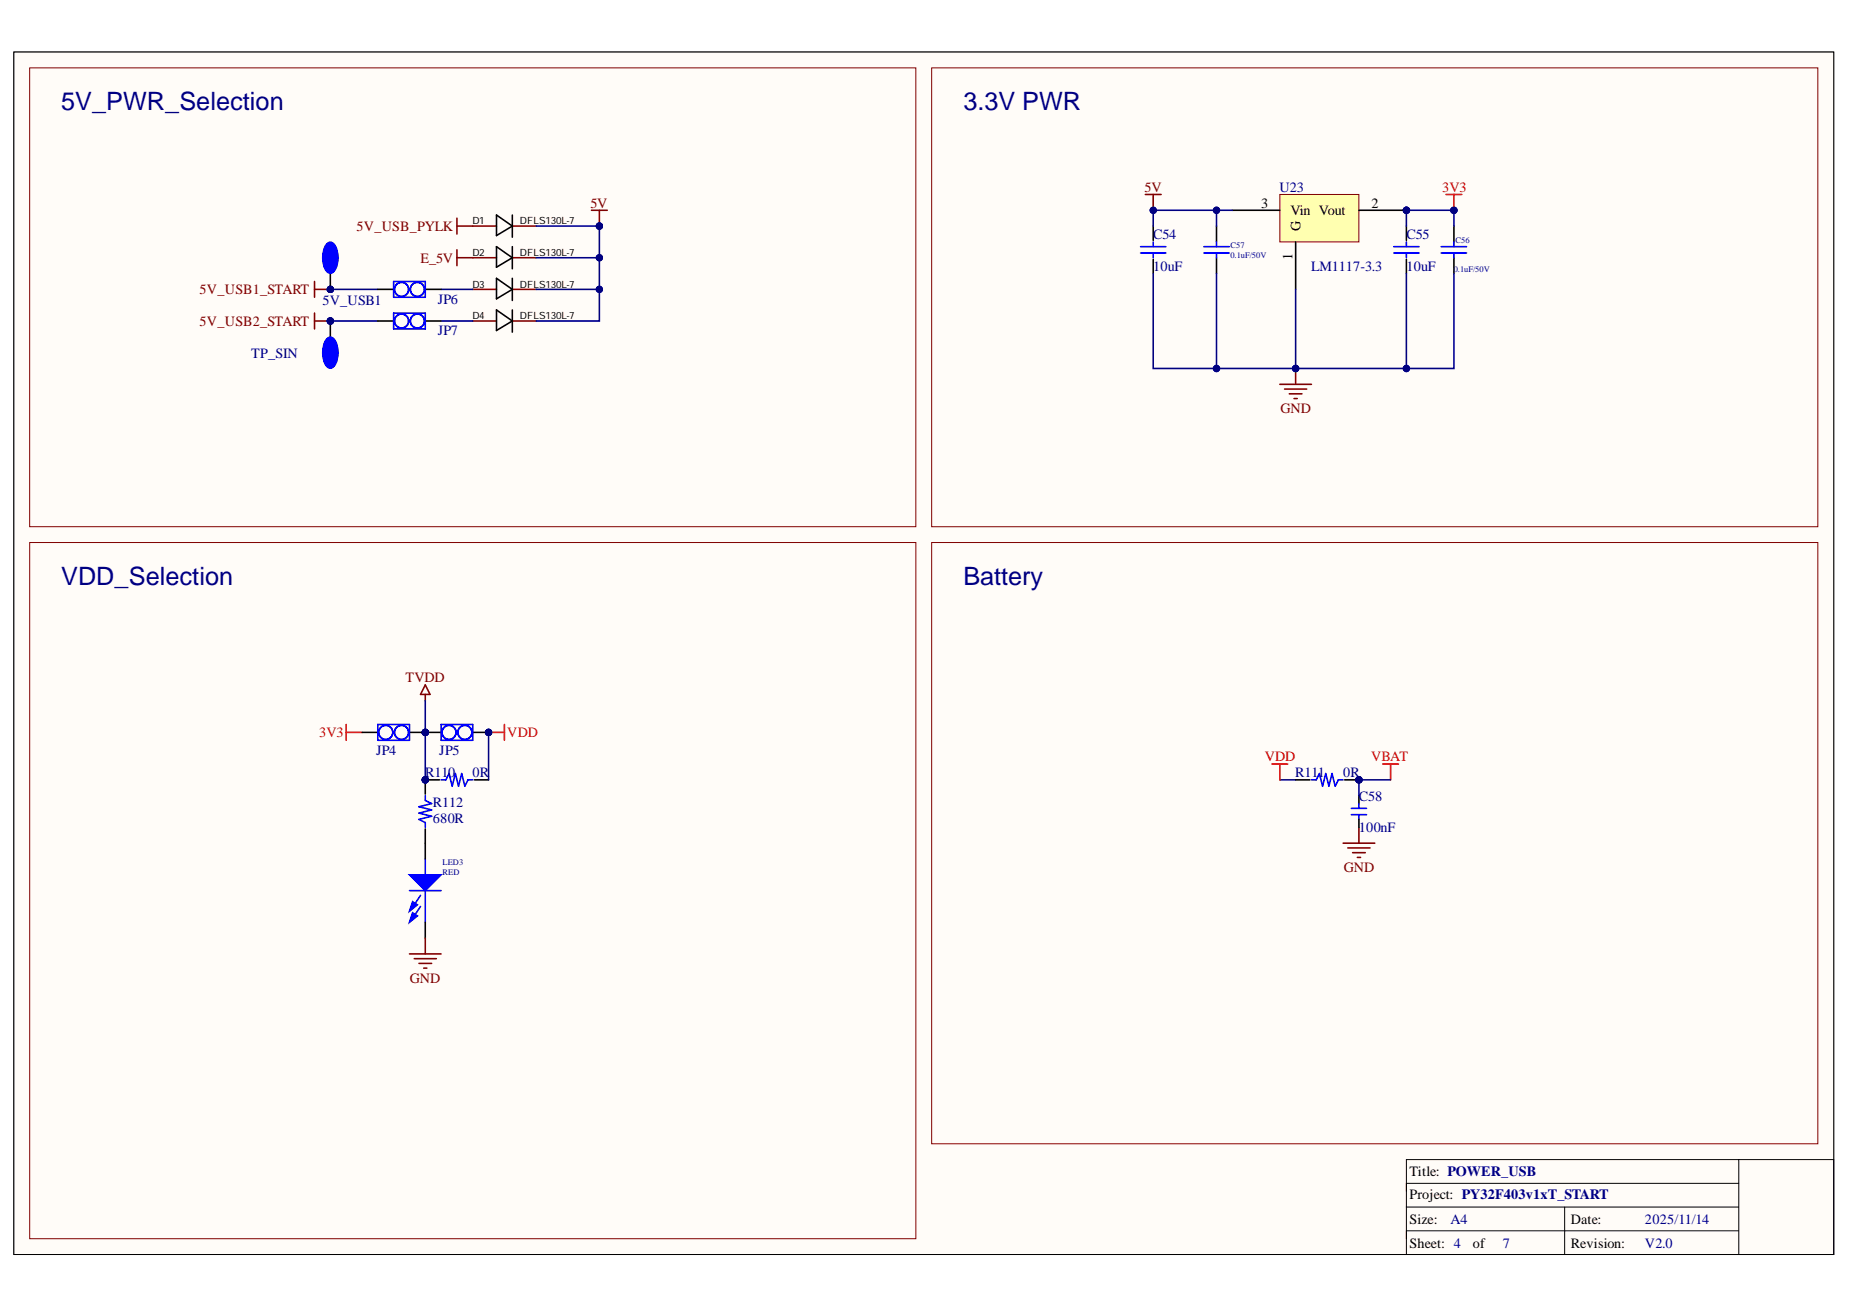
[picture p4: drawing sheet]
<svg xmlns="http://www.w3.org/2000/svg" width="297mm" height="210mm" viewBox="0 0 297 210" stroke-linecap="round" stroke-linejoin="round" font-family="sans-serif">
<defs><g id="words">
<g font-size="4.1" fill="#000080">
<text x="9.8" y="17.7">5V_PWR_Selection</text>
<text x="154.7" y="17.7">3.3V PWR</text>
<text x="9.8" y="93.8">VDD_Selection</text>
<text x="154.7" y="93.8">Battery</text>
</g>
<g font-size="2.3" fill="#800000">
<text x="94.8" y="33.3">5V</text>
<text x="183.8" y="30.8">5V</text>
<text x="57.3" y="37.1">5V_USB_PYLK</text>
<text x="32.1" y="47.2">5V_USB1_START</text>
<text x="67.5" y="42.2">E_5V</text>
<text x="32.1" y="52.3">5V_USB2_START</text>
<text x="205.6" y="66.3">GND</text>
<text x="65.1" y="109.4">TVDD</text>
<text x="215.7" y="139.9">GND</text>
<text x="65.8" y="157.7">GND</text>
</g>
<g font-size="2.3">
<text x="202.5" y="33.3">3</text>
<text x="207.2" y="34.6">Vin Vout</text>
<text x="220.2" y="33.3">2</text>
<text x="207.5" y="41.8" transform="rotate(-90 207.5 41.8)">1</text>
<text x="208.8" y="37" transform="rotate(-90 208.8 37)">G</text>
<text x="226.3" y="188.6">Title: POWER_USB</text>
<text x="226.3" y="196.5">Size:</text>
<text x="226.3" y="192.4">Project: PY32F403v1xT_START</text>
<text x="252.2" y="196.5">Date:</text>
<text x="226.3" y="200.3">Sheet: 4</text>
<text x="236.5" y="200.3">of</text>
<text x="252.2" y="200.3">Revision:</text>
</g>
<g font-size="2.3" fill="#000080">
<text x="205.4" y="30.8">U23</text>
<text x="185.1" y="38.4">C54</text>
<text x="225.8" y="38.4">C55</text>
<text x="185.1" y="43.4">10uF</text>
<text x="210.5" y="43.4">LM1117-3.3</text>
<text x="225.8" y="43.4">10uF</text>
<text x="51.8" y="49">5V_USB1</text>
<text x="70.3" y="48.8">JP6</text>
<text x="70.3" y="53.8">JP7</text>
<text x="40.3" y="57.4">TP_SIN</text>
<text x="60.4" y="121.1">JP4</text>
<text x="68.3" y="124.7">R110</text>
<text x="70.5" y="121.1">JP5</text>
<text x="75.9" y="124.7">0R</text>
<text x="208" y="124.7">R111</text>
<text x="215.7" y="124.7">0R</text>
<text x="69.5" y="129.5">R112</text>
<text x="218.2" y="128.5">C58</text>
<text x="69.5" y="132">680R</text>
<text x="218.2" y="133.5">100nF</text>
<text x="232.9" y="196.5">A4</text>
<text x="264.1" y="196.5">2025/11/14</text>
<text x="241.3" y="200.3">7</text>
<text x="264.1" y="200.3">V2.0</text>
</g>
<g font-size="2.3" fill="#f00">
<text x="231.6" y="30.8">3V3</text>
<text x="51.3" y="118.3">3V3</text>
<text x="81.4" y="118.3">VDD</text>
<text x="203.1" y="122.1">VDD</text>
<text x="220.1" y="122.1">VBAT</text>
</g>
<g font-size="1.6">
<text x="75.9" y="36">D1</text>
<text x="75.9" y="41.1">D2</text>
<text x="83.5" y="36">DFLS130L-7</text>
<text x="83.5" y="41.1">DFLS130L-7</text>
<text x="75.9" y="46.1">D3</text>
<text x="83.5" y="46.1">DFLS130L-7</text>
<text x="75.9" y="51.2">D4</text>
<text x="83.5" y="51.2">DFLS130L-7</text>
</g>
<g font-size="1.4" fill="#000080">
<text x="197.6" y="39.8">C57</text>
<text x="197.6" y="41.3">0.1uF/50V</text>
<text x="233.7" y="39">C56</text>
<text x="233.4" y="43.6">0.1uF/50V</text>
<text x="71" y="138.9">LED3</text>
<text x="71" y="140.4">RED</text>
</g>
</g></defs>
<path d="M2.2 8.4h292.2v192.9h-292.2z" fill-rule="evenodd" fill="#fffcf8"/>
<path d="M2.2 8.4h292.2v192.9h-292.2z" fill="none" stroke="#000" stroke-width=".16"/>
<path d="M2.2 8.4h292.2v192.9h-292.2z" fill-rule="evenodd" fill="#fffcf8"/>
<path d="M2.2 8.4h292.2v192.9h-292.2zM225.8 189.9h53.4M225.8 193.7h53.4M225.8 197.5h53.4M251.2 193.7v7.6M279.2 186.1v15.2M225.8 201.3v-15.2h68.6v15.2" fill="none" stroke="#000" stroke-width=".16"/>
<path d="M4.8 10.9h142.2v73.6h-142.2zM149.6 10.9h142.3v73.6h-142.3zM4.8 87.1h142.3v111.7h-142.3zM149.6 87.1h142.3v96.4h-142.3z" fill="none" stroke="#800000" stroke-width=".16"/>
<path d="M95 33.7h2.5M96.2 33.7v2.6" fill="none" stroke="#800000" stroke-width=".25"/>
<circle cx="96.2" cy="36.3" r=".51" fill="#000080"/>
<circle cx="96.2" cy="36.3" r=".51" fill="none" stroke="#000080" stroke-width=".16"/>
<path d="M73.4 35v2.6M73.4 36.3h2.5M50.5 50.2v2.6M50.5 51.5h2.5M73.4 40.1v2.5M73.4 41.4h2.5" fill="none" stroke="#800000" stroke-width=".25"/>
<circle cx="53" cy="51.5" r=".51" fill="#000080"/>
<circle cx="53" cy="51.5" r=".51" fill="none" stroke="#000080" stroke-width=".16"/>
<path d="M50.5 45.2v2.5M50.5 46.4h2.5" fill="none" stroke="#800000" stroke-width=".25"/>
<circle cx="53" cy="46.4" r=".51" fill="#000080"/>
<circle cx="53" cy="46.4" r=".51" fill="none" stroke="#000080" stroke-width=".16"/>
<path d="M75.9 36.3h3.8M82.3 36.3h3.8" fill="none" stroke="#800" stroke-width=".25"/>
<path d="M79.7 34.5l2.6 1.8-2.6 1.5zM82.3 34.5v3.6M233.4 36.3v2.5M233.4 41.4v2.5" fill="none" stroke="#000" stroke-width=".25"/>
<path d="M231.4 39.6h4.1M233.4 38.8v.8M231.4 40.6h4.1M233.4 40.6v.8" fill="none" stroke="#00f" stroke-width=".25"/>
<path d="M65.7 140.4h5.1l-2.5 2.5z" fill="#00f"/>
<path d="M68.3 137.8v2.6M65.7 140.4h5.1l-2.5 2.5zM65.7 142.9h5.1M67.5 143.7l-1.5 2.3M67.5 145.5l-1.5 2.2M68.3 142.9v5.1" fill="none" stroke="#00f" stroke-width=".25"/>
<path d="M66.3 144.7l.7 .5-1.3 1z" fill="#00f"/>
<path d="M66.3 144.7l.7 .5-1.3 1z" fill="none" stroke="#00f" stroke-width=".25"/>
<path d="M66.3 146.5l.7 .5-1.3 1z" fill="#00f"/>
<path d="M66.3 146.5l.7 .5-1.3 1z" fill="none" stroke="#00f" stroke-width=".25"/>
<path d="M68.3 135.3v2.5M68.3 148v2.5" fill="none" stroke="#000" stroke-width=".25"/>
<circle cx="225.8" cy="33.7" r=".51" fill="#000080"/>
<circle cx="225.8" cy="33.7" r=".51" fill="none" stroke="#000080" stroke-width=".16"/>
<path d="M205.5 31.2h12.7v7.6h-12.7z" fill-rule="evenodd" fill="#ffffb0"/>
<path d="M205.5 31.2h12.7v7.6h-12.7z" fill="none" stroke="#800000" stroke-width=".16"/>
<path d="M197.9 33.7h7.6M208 38.8v7.6M218.2 33.7h7.6" fill="none" stroke="#000" stroke-width=".25"/>
<circle cx="225.8" cy="33.7" r=".51" fill="#000080"/>
<circle cx="225.8" cy="33.7" r=".51" fill="none" stroke="#000080" stroke-width=".16"/>
<path d="M208 59.1v2.6M205.5 61.7h5.1M206.3 62.4h3.5M207 63.2h2M207.8 64h.5" fill="none" stroke="#800000" stroke-width=".25"/>
<circle cx="208" cy="59.1" r=".51" fill="#000080"/>
<circle cx="208" cy="59.1" r=".51" fill="none" stroke="#000080" stroke-width=".16"/>
<path d="M183.1 39.6h4.1M185.2 38.8v.8M193.3 39.6h4.1M195.3 38.8v.8M223.8 39.6h4.1M225.8 38.8v.8M183.1 40.6h4.1M185.2 40.6v.8M193.3 40.6h4.1M195.3 40.6v.8M223.8 40.6h4.1M225.8 40.6v.8" fill="none" stroke="#00f" stroke-width=".25"/>
<path d="M185.2 36.3v2.3M195.3 36.3v2.5M225.8 36.3v2.3M185.2 41.6v2.3M195.3 41.4v2.5M225.8 41.6v2.3" fill="none" stroke="#000" stroke-width=".25"/>
<path d="M195.3 33.7v2.6" fill="none" stroke="#000080" stroke-width=".25"/>
<circle cx="195.3" cy="33.7" r=".51" fill="#000080"/>
<circle cx="195.3" cy="33.7" r=".51" fill="none" stroke="#000080" stroke-width=".16"/>
<path d="M208 46.4v12.7" fill="none" stroke="#000080" stroke-width=".25"/>
<circle cx="208" cy="59.1" r=".51" fill="#000080"/>
<circle cx="208" cy="59.1" r=".51" fill="none" stroke="#000080" stroke-width=".16"/>
<path d="M225.8 43.9v15.2" fill="none" stroke="#000080" stroke-width=".25"/>
<circle cx="225.8" cy="59.1" r=".51" fill="#000080"/>
<circle cx="225.8" cy="59.1" r=".51" fill="none" stroke="#000080" stroke-width=".16"/>
<path d="M225.8 33.7v2.6" fill="none" stroke="#000080" stroke-width=".25"/>
<circle cx="225.8" cy="33.7" r=".51" fill="#000080"/>
<circle cx="225.8" cy="33.7" r=".51" fill="none" stroke="#000080" stroke-width=".16"/>
<path d="M233.4 33.7v2.6" fill="none" stroke="#000080" stroke-width=".25"/>
<circle cx="233.4" cy="33.7" r=".51" fill="#000080"/>
<circle cx="233.4" cy="33.7" r=".51" fill="none" stroke="#000080" stroke-width=".16"/>
<path d="M225.8 33.7h7.6" fill="none" stroke="#000080" stroke-width=".25"/>
<circle cx="225.8" cy="33.7" r=".51" fill="#000080"/>
<circle cx="225.8" cy="33.7" r=".51" fill="none" stroke="#000080" stroke-width=".16"/>
<circle cx="233.4" cy="33.7" r=".51" fill="#000080"/>
<circle cx="233.4" cy="33.7" r=".51" fill="none" stroke="#000080" stroke-width=".16"/>
<path d="M195.3 43.9v15.2h38.1v-15.2" fill="none" stroke="#000080" stroke-width=".25"/>
<circle cx="225.8" cy="59.1" r=".51" fill="#000080"/>
<circle cx="225.8" cy="59.1" r=".51" fill="none" stroke="#000080" stroke-width=".16"/>
<circle cx="208" cy="59.1" r=".51" fill="#000080"/>
<circle cx="208" cy="59.1" r=".51" fill="none" stroke="#000080" stroke-width=".16"/>
<circle cx="195.3" cy="59.1" r=".51" fill="#000080"/>
<circle cx="195.3" cy="59.1" r=".51" fill="none" stroke="#000080" stroke-width=".16"/>
<path d="M185.2 43.9v15.2h10.1" fill="none" stroke="#000080" stroke-width=".25"/>
<circle cx="195.3" cy="59.1" r=".51" fill="#000080"/>
<circle cx="195.3" cy="59.1" r=".51" fill="none" stroke="#000080" stroke-width=".16"/>
<path d="M197.9 33.7h-12.7v2.6" fill="none" stroke="#000080" stroke-width=".25"/>
<circle cx="195.3" cy="33.7" r=".51" fill="#000080"/>
<circle cx="195.3" cy="33.7" r=".51" fill="none" stroke="#000080" stroke-width=".16"/>
<circle cx="185.2" cy="33.7" r=".51" fill="#000080"/>
<circle cx="185.2" cy="33.7" r=".51" fill="none" stroke="#000080" stroke-width=".16"/>
<path d="M232.2 31.2h2.5M233.4 31.2v2.5" fill="none" stroke="#f00" stroke-width=".25"/>
<circle cx="233.4" cy="33.7" r=".51" fill="#000080"/>
<circle cx="233.4" cy="33.7" r=".51" fill="none" stroke="#000080" stroke-width=".16"/>
<path d="M183.9 31.2h2.5M185.2 31.2v2.5" fill="none" stroke="#800000" stroke-width=".25"/>
<circle cx="185.2" cy="33.7" r=".51" fill="#000080"/>
<circle cx="185.2" cy="33.7" r=".51" fill="none" stroke="#000080" stroke-width=".16"/>
<circle cx="68.3" cy="125.1" r=".51" fill="#000080"/>
<circle cx="68.3" cy="125.1" r=".51" fill="none" stroke="#000080" stroke-width=".16"/>
<path d="M68.3 127.7v.7l1 .6-2 .5 2 .5-2 .5 2 .5-2 .5 1 .5v.8" fill="none" stroke="#00f" stroke-width=".25"/>
<path d="M68.3 125.1v2.3M68.3 133v2.3" fill="none" stroke="#000" stroke-width=".25"/>
<circle cx="68.3" cy="125.1" r=".51" fill="#000080"/>
<circle cx="68.3" cy="125.1" r=".51" fill="none" stroke="#000080" stroke-width=".16"/>
<path d="M78.4 117.5h2.6M81 116.3v2.5" fill="none" stroke="#f00" stroke-width=".25"/>
<circle cx="78.4" cy="117.5" r=".51" fill="#000080"/>
<circle cx="78.4" cy="117.5" r=".51" fill="none" stroke="#000080" stroke-width=".16"/>
<path d="M55.6 116.3v2.5M55.6 117.5h2.5" fill="none" stroke="#f00" stroke-width=".25"/>
<circle cx="68.3" cy="117.5" r=".51" fill="#000080"/>
<circle cx="68.3" cy="117.5" r=".51" fill="none" stroke="#000080" stroke-width=".16"/>
<circle cx="78.4" cy="117.5" r=".51" fill="#000080"/>
<circle cx="78.4" cy="117.5" r=".51" fill="none" stroke="#000080" stroke-width=".16"/>
<path d="M68.3 117.5h2.5" fill="none" stroke="#000" stroke-width=".25"/>
<circle cx="68.3" cy="117.5" r=".51" fill="#000080"/>
<circle cx="68.3" cy="117.5" r=".51" fill="none" stroke="#000080" stroke-width=".16"/>
<path d="M75.9 117.5h2.5" fill="none" stroke="#000" stroke-width=".25"/>
<circle cx="78.4" cy="117.5" r=".51" fill="#000080"/>
<circle cx="78.4" cy="117.5" r=".51" fill="none" stroke="#000080" stroke-width=".16"/>
<g fill="none" stroke="#00f" stroke-width=".25">
<path d="M70.8 116.3h5.1v2.5h-5.1z"/>
<circle cx="72.1" cy="117.5" r="1.13"/>
<circle cx="74.6" cy="117.5" r="1.13"/>
</g>
<circle cx="68.3" cy="125.1" r=".51" fill="#000080"/>
<circle cx="68.3" cy="125.1" r=".51" fill="none" stroke="#000080" stroke-width=".16"/>
<path d="M70.8 125.1h.8l.5-1 .5 2.1 .5-2.1 .5 2.1 .5-2.1 .5 2.1 .5-1.1h.8" fill="none" stroke="#00f" stroke-width=".25"/>
<path d="M68.3 125.1h2.3" fill="none" stroke="#000" stroke-width=".25"/>
<circle cx="68.3" cy="125.1" r=".51" fill="#000080"/>
<circle cx="68.3" cy="125.1" r=".51" fill="none" stroke="#000080" stroke-width=".16"/>
<path d="M76.2 125.1h2.2" fill="none" stroke="#000" stroke-width=".25"/>
<path d="M78.4 117.5v7.6" fill="none" stroke="#000080" stroke-width=".25"/>
<circle cx="78.4" cy="117.5" r=".51" fill="#000080"/>
<circle cx="78.4" cy="117.5" r=".51" fill="none" stroke="#000080" stroke-width=".16"/>
<path d="M68.3 117.5v7.6" fill="none" stroke="#000080" stroke-width=".25"/>
<circle cx="68.3" cy="117.5" r=".51" fill="#000080"/>
<circle cx="68.3" cy="117.5" r=".51" fill="none" stroke="#000080" stroke-width=".16"/>
<circle cx="68.3" cy="125.1" r=".51" fill="#000080"/>
<circle cx="68.3" cy="125.1" r=".51" fill="none" stroke="#000080" stroke-width=".16"/>
<circle cx="68.3" cy="117.5" r=".51" fill="#000080"/>
<circle cx="68.3" cy="117.5" r=".51" fill="none" stroke="#000080" stroke-width=".16"/>
<path d="M58.1 117.5h2.6M65.7 117.5h2.6" fill="none" stroke="#000" stroke-width=".25"/>
<circle cx="68.3" cy="117.5" r=".51" fill="#000080"/>
<circle cx="68.3" cy="117.5" r=".51" fill="none" stroke="#000080" stroke-width=".16"/>
<g fill="none" stroke="#00f" stroke-width=".25">
<path d="M60.7 116.3h5v2.5h-5z"/>
<circle cx="61.9" cy="117.5" r="1.13"/>
<circle cx="64.5" cy="117.5" r="1.13"/>
</g>
<path d="M215.7 135.3h5M216.4 136.1h3.6M217.2 136.8h2M217.9 137.6h.6M218.2 132.8v2.5" fill="none" stroke="#800000" stroke-width=".25"/>
<path d="M86.1 36.3h10.1M205.5 125.1h2.5" fill="none" stroke="#000080" stroke-width=".25"/>
<path d="M204.2 122.6h2.6M205.5 122.6v2.5M222 122.6h2.5M223.3 122.6v2.5" fill="none" stroke="#f00" stroke-width=".25"/>
<circle cx="96.2" cy="36.3" r=".51" fill="#000080"/>
<circle cx="96.2" cy="36.3" r=".51" fill="none" stroke="#000080" stroke-width=".16"/>
<path d="M75.9 41.4h3.8M82.3 41.4h3.8" fill="none" stroke="#800" stroke-width=".25"/>
<path d="M79.7 39.6l2.6 1.8-2.6 1.5zM82.3 39.6v3.5" fill="none" stroke="#000" stroke-width=".25"/>
<path d="M86.1 41.4h10.1" fill="none" stroke="#000080" stroke-width=".25"/>
<circle cx="96.2" cy="41.4" r=".51" fill="#000080"/>
<circle cx="96.2" cy="41.4" r=".51" fill="none" stroke="#000080" stroke-width=".16"/>
<path d="M75.9 46.4h3.8M75.9 51.5h3.8M82.3 46.4h3.8M82.3 51.5h3.8" fill="none" stroke="#800" stroke-width=".25"/>
<path d="M79.7 44.7l2.6 1.7-2.6 1.6zM79.7 49.7l2.6 1.8-2.6 1.5zM82.3 44.7v3.5M82.3 49.7v3.6" fill="none" stroke="#000" stroke-width=".25"/>
<path d="M86.1 46.4h10.1" fill="none" stroke="#000080" stroke-width=".25"/>
<circle cx="96.2" cy="46.4" r=".51" fill="#000080"/>
<circle cx="96.2" cy="46.4" r=".51" fill="none" stroke="#000080" stroke-width=".16"/>
<circle cx="218.2" cy="125.1" r=".51" fill="#000080"/>
<circle cx="218.2" cy="125.1" r=".51" fill="none" stroke="#000080" stroke-width=".16"/>
<path d="M210.6 125.1h.7l.5-1 .6 2.1 .5-2.1 .5 2.1 .5-2.1 .5 2.1 .5-1.1h.8" fill="none" stroke="#00f" stroke-width=".25"/>
<path d="M208 125.1h2.3M215.9 125.1h2.3" fill="none" stroke="#000" stroke-width=".25"/>
<circle cx="218.2" cy="125.1" r=".51" fill="#000080"/>
<circle cx="218.2" cy="125.1" r=".51" fill="none" stroke="#000080" stroke-width=".16"/>
<path d="M218.2 125.1h5.1" fill="none" stroke="#000080" stroke-width=".25"/>
<circle cx="218.2" cy="125.1" r=".51" fill="#000080"/>
<circle cx="218.2" cy="125.1" r=".51" fill="none" stroke="#000080" stroke-width=".16"/>
<path d="M217 130.7h2.4M217 129.7h2.4M218.2 129v.7M218.2 130.7v.8" fill="none" stroke="#00f" stroke-width=".25"/>
<path d="M218.2 127.7v1.3M218.2 131.5v1.3" fill="none" stroke="#000" stroke-width=".25"/>
<path d="M218.2 125.1v2.6" fill="none" stroke="#000080" stroke-width=".25"/>
<circle cx="218.2" cy="125.1" r=".51" fill="#000080"/>
<circle cx="218.2" cy="125.1" r=".51" fill="none" stroke="#000080" stroke-width=".16"/>
<path d="M68.3 111.4v1.1M68.3 109.9l.7 1.5h-1.5zM65.7 153.1h5.1M66.5 153.8h3.6M67.3 154.6h2M68 155.4h.5M68.3 150.5v2.6" fill="none" stroke="#800000" stroke-width=".25"/>
<path d="M68.3 112.5v5" fill="none" stroke="#000080" stroke-width=".25"/>
<circle cx="68.3" cy="117.5" r=".51" fill="#000080"/>
<circle cx="68.3" cy="117.5" r=".51" fill="none" stroke="#000080" stroke-width=".16"/>
<circle cx="53" cy="46.4" r=".51" fill="#000080"/>
<circle cx="53" cy="46.4" r=".51" fill="none" stroke="#000080" stroke-width=".16"/>
<path d="M53 43.9v2.5" fill="none" stroke="#000" stroke-width=".25"/>
<circle cx="53" cy="46.4" r=".51" fill="#000080"/>
<circle cx="53" cy="46.4" r=".51" fill="none" stroke="#000080" stroke-width=".16"/>
<path d="M52.4 39.2a.86 .86 0 0 1 .9-.4 .86 .86 0 0 1 .6 .8 4.3 4.3 0 0 1-.2 3.9 .86 .86 0 0 1-.9 .4 .86 .86 0 0 1-.7-.7 4.3 4.3 0 0 1 .3-4z" fill="#00f"/>
<path d="M52.4 39.2a.86 .86 0 0 1 .9-.4 .86 .86 0 0 1 .6 .8 4.3 4.3 0 0 1-.2 3.9 .86 .86 0 0 1-.9 .4 .86 .86 0 0 1-.7-.7 4.3 4.3 0 0 1 .3-4z" fill="none" stroke="#00f" stroke-width=".16"/>
<circle cx="53" cy="51.5" r=".51" fill="#000080"/>
<circle cx="53" cy="51.5" r=".51" fill="none" stroke="#000080" stroke-width=".16"/>
<path d="M53 51.5v2.6" fill="none" stroke="#000" stroke-width=".25"/>
<circle cx="53" cy="51.5" r=".51" fill="#000080"/>
<circle cx="53" cy="51.5" r=".51" fill="none" stroke="#000080" stroke-width=".16"/>
<path d="M52.4 54.4a.86 .86 0 0 1 .9-.3 .86 .86 0 0 1 .6 .7 4.3 4.3 0 0 1-.2 4 .86 .86 0 0 1-.9 .3 .86 .86 0 0 1-.7-.7 4.3 4.3 0 0 1 .3-4z" fill="#00f"/>
<path d="M52.4 54.4a.86 .86 0 0 1 .9-.3 .86 .86 0 0 1 .6 .7 4.3 4.3 0 0 1-.2 4 .86 .86 0 0 1-.9 .3 .86 .86 0 0 1-.7-.7 4.3 4.3 0 0 1 .3-4z" fill="none" stroke="#00f" stroke-width=".16"/>
<path d="M96.2 36.3v15.2h-10.1" fill="none" stroke="#000080" stroke-width=".25"/>
<circle cx="96.2" cy="46.4" r=".51" fill="#000080"/>
<circle cx="96.2" cy="46.4" r=".51" fill="none" stroke="#000080" stroke-width=".16"/>
<circle cx="96.2" cy="41.4" r=".51" fill="#000080"/>
<circle cx="96.2" cy="41.4" r=".51" fill="none" stroke="#000080" stroke-width=".16"/>
<circle cx="96.2" cy="36.3" r=".51" fill="#000080"/>
<circle cx="96.2" cy="36.3" r=".51" fill="none" stroke="#000080" stroke-width=".16"/>
<path d="M53 46.4h7.7" fill="none" stroke="#000080" stroke-width=".25"/>
<circle cx="53" cy="46.4" r=".51" fill="#000080"/>
<circle cx="53" cy="46.4" r=".51" fill="none" stroke="#000080" stroke-width=".16"/>
<path d="M53 51.5h7.7M70.8 46.4h5.1" fill="none" stroke="#000080" stroke-width=".25"/>
<path d="M60.7 46.4h2.5M68.3 46.4h2.5" fill="none" stroke="#000" stroke-width=".25"/>
<g fill="none" stroke="#00f" stroke-width=".25">
<path d="M63.2 45.2h5.1v2.5h-5.1z"/>
<circle cx="64.5" cy="46.4" r="1.13"/>
<circle cx="67" cy="46.4" r="1.13"/>
</g>
<circle cx="53" cy="51.5" r=".51" fill="#000080"/>
<circle cx="53" cy="51.5" r=".51" fill="none" stroke="#000080" stroke-width=".16"/>
<path d="M70.8 51.5h5.1" fill="none" stroke="#000080" stroke-width=".25"/>
<path d="M60.7 51.5h2.5M68.3 51.5h2.5" fill="none" stroke="#000" stroke-width=".25"/>
<g fill="none" stroke="#00f" stroke-width=".25">
<path d="M63.2 50.2h5.1v2.6h-5.1z"/>
<circle cx="64.5" cy="51.5" r="1.13"/>
<circle cx="67" cy="51.5" r="1.13"/>
</g>
<use href="#words"/>
</svg>
